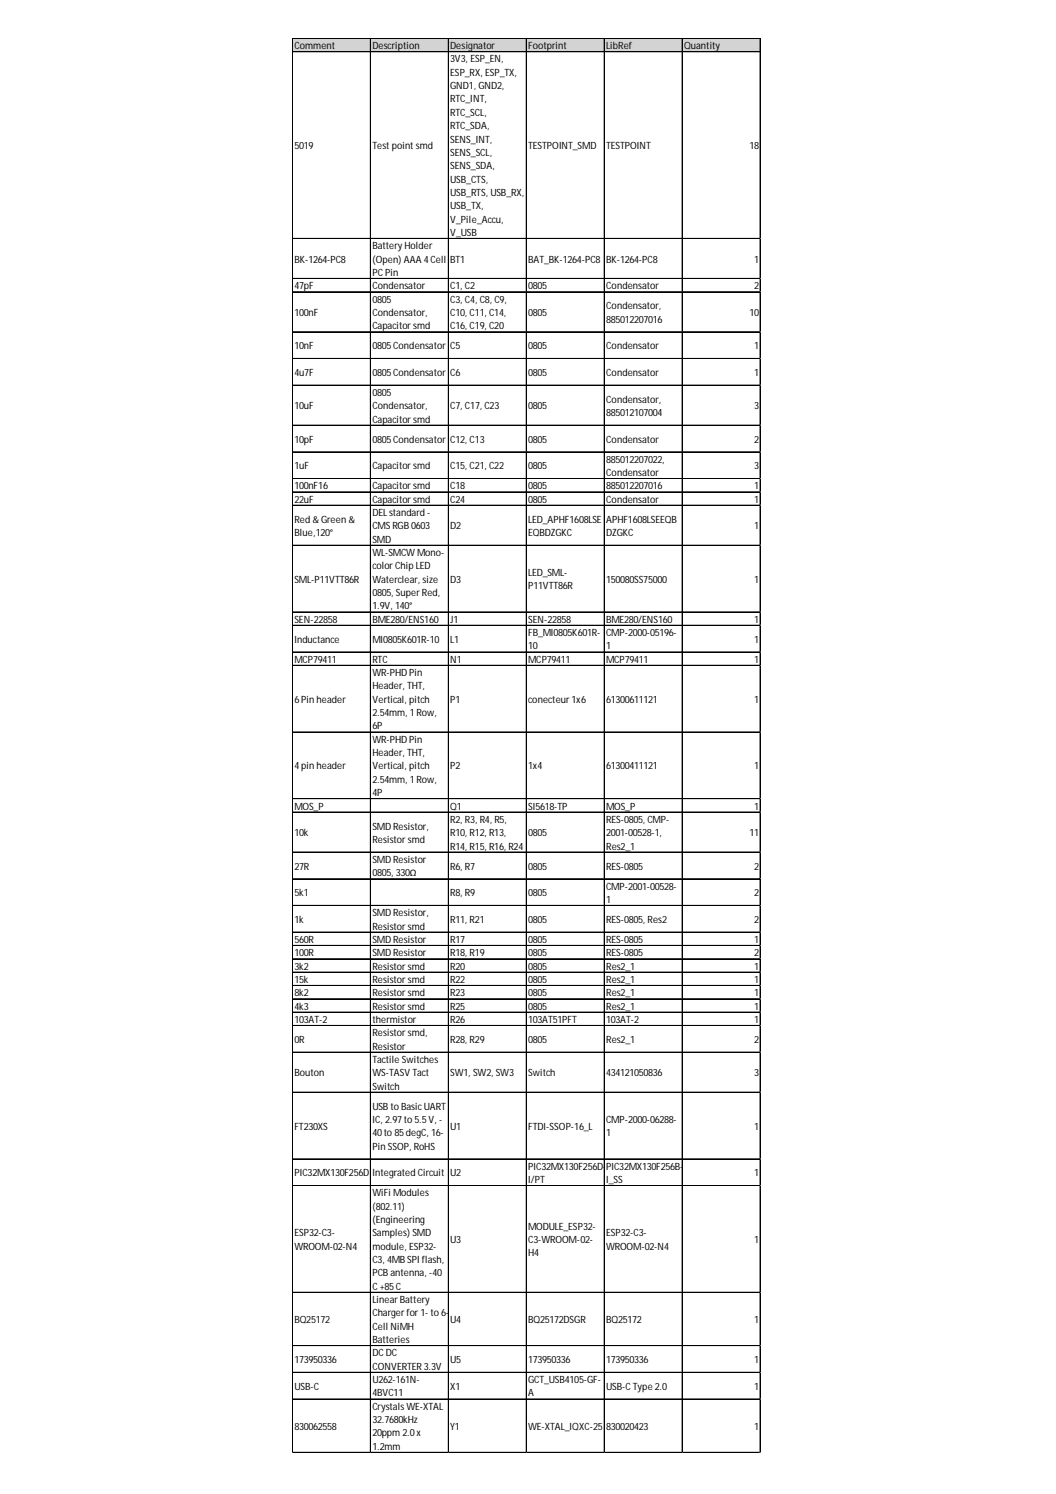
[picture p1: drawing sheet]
<svg xmlns="http://www.w3.org/2000/svg" width="210mm" height="297mm" viewBox="0 0 210 297" stroke-linecap="round" stroke-linejoin="round" font-family="sans-serif">
<defs><g id="words">
<g font-size="2">
<text x="58.5" y="9.8">Comment</text>
<text x="74" y="9.8">Description</text>
<text x="89.5" y="9.8">Designator</text>
<text x="105" y="9.8">Footprint</text>
<text x="120.5" y="9.8">LibRef</text>
<text x="136" y="9.8">Quantity</text>
<text x="89.5" y="12.4">3V3, ESP_EN,</text>
<text x="89.5" y="15.1">ESP_RX, ESP_TX,</text>
<text x="89.5" y="17.7">GND1, GND2,</text>
<text x="89.5" y="20.4">RTC_INT,</text>
<text x="89.5" y="23">RTC_SCL,</text>
<text x="58.5" y="29.7">5019</text>
<text x="74" y="29.7">Test point smd</text>
<text x="89.5" y="25.7">RTC_SDA,</text>
<text x="89.5" y="28.3">SENS_INT,</text>
<text x="105" y="29.7">TESTPOINT_SMD</text>
<text x="120.5" y="29.7">TESTPOINT</text>
<text x="149" y="29.7">18</text>
<text x="89.5" y="31">SENS_SCL,</text>
<text x="89.5" y="33.6">SENS_SDA,</text>
<text x="89.5" y="36.3">USB_CTS,</text>
<text x="89.5" y="38.9">USB_RTS, USB_RX,</text>
<text x="89.5" y="41.6">USB_TX,</text>
<text x="89.5" y="44.2">V_Pile_Accu,</text>
<text x="89.5" y="46.9">V_USB</text>
<text x="58.5" y="52.2">BK-1264-PC8</text>
<text x="74" y="49.6">Battery Holder</text>
<text x="74" y="52.2">(Open) AAA 4Cell</text>
<text x="89.5" y="52.2">BT1</text>
<text x="105" y="52.2">BAT_BK-1264-PC8</text>
<text x="120.5" y="52.2">BK-1264-PC8</text>
<text x="149.9" y="52.2">1</text>
<text x="58.5" y="57.5">47pF</text>
<text x="74" y="54.9">PC Pin</text>
<text x="74" y="57.5">Condensator</text>
<text x="89.5" y="57.5">C1, C2</text>
<text x="105" y="57.5">0805</text>
<text x="120.5" y="57.5">Condensator</text>
<text x="149.9" y="57.5">2</text>
<text x="58.5" y="62.8">100nF</text>
<text x="74" y="60.2">0805</text>
<text x="74" y="62.8">Condensator,</text>
<text x="74" y="65.5">Capacitor smd</text>
<text x="89.5" y="60.2">C3, C4, C8, C9,</text>
<text x="89.5" y="62.8">C10, C11, C14,</text>
<text x="89.5" y="65.5">C16, C19, C20</text>
<text x="105" y="62.8">0805</text>
<text x="120.5" y="61.5">Condensator,</text>
<text x="120.5" y="64.1">885012207016</text>
<text x="149" y="62.8">10</text>
<text x="58.5" y="69.4">10nF</text>
<text x="74" y="69.4">0805Condensator</text>
<text x="89.5" y="69.4">C5</text>
<text x="105" y="69.4">0805</text>
<text x="120.5" y="69.4">Condensator</text>
<text x="149.9" y="69.4">1</text>
<text x="58.5" y="74.7">4u7F</text>
<text x="74" y="74.7">0805Condensator</text>
<text x="89.5" y="74.7">C6</text>
<text x="105" y="74.7">0805</text>
<text x="120.5" y="74.7">Condensator</text>
<text x="149.9" y="74.7">1</text>
<text x="58.5" y="81.4">10uF</text>
<text x="74" y="78.7">0805</text>
<text x="74" y="81.4">Condensator,</text>
<text x="89.5" y="81.4">C7, C17, C23</text>
<text x="105" y="81.4">0805</text>
<text x="120.5" y="80.1">Condensator,</text>
<text x="120.5" y="82.7">885012107004</text>
<text x="149.9" y="81.4">3</text>
<text x="58.5" y="88">10pF</text>
<text x="74" y="84">Capacitor smd</text>
<text x="74" y="88">0805Condensator</text>
<text x="89.5" y="88">C12, C13</text>
<text x="105" y="88">0805</text>
<text x="120.5" y="88">Condensator</text>
<text x="149.9" y="88">2</text>
<text x="58.5" y="93.3">1uF</text>
<text x="74" y="93.3">Capacitor smd</text>
<text x="89.5" y="93.3">C15, C21, C22</text>
<text x="105" y="93.3">0805</text>
<text x="120.5" y="92">885012207022,</text>
<text x="120.5" y="94.6">Condensator</text>
<text x="149.9" y="93.3">3</text>
<text x="58.5" y="97.3">100nF16</text>
<text x="58.5" y="99.9">22uF</text>
<text x="74" y="97.3">Capacitor smd</text>
<text x="74" y="99.9">Capacitor smd</text>
<text x="89.5" y="97.3">C18</text>
<text x="89.5" y="99.9">C24</text>
<text x="105" y="97.3">0805</text>
<text x="105" y="99.9">0805</text>
<text x="120.5" y="97.3">885012207016</text>
<text x="120.5" y="99.9">Condensator</text>
<text x="149.9" y="97.3">1</text>
<text x="149.9" y="99.9">1</text>
<text x="58.5" y="103.9">Red &amp; Green &amp;</text>
<text x="58.5" y="106.6">Blue,120°</text>
<text x="74" y="102.6">DELstandard -</text>
<text x="74" y="105.2">CMS RGB 0603</text>
<text x="74" y="107.9">SMD</text>
<text x="89.5" y="105.2">D2</text>
<text x="105" y="103.9">LED_APHF1608LSE</text>
<text x="105" y="106.6">EQBDZGKC</text>
<text x="120.5" y="103.9">APHF1608LSEEQB</text>
<text x="120.5" y="106.6">DZGKC</text>
<text x="149.9" y="105.2">1</text>
<text x="74" y="110.6">WL-SMCW Mono-</text>
<text x="74" y="113.2">color Chip LED</text>
<text x="58.5" y="115.9">SML-P11VTT86R</text>
<text x="74" y="115.9">Waterclear, size</text>
<text x="74" y="118.5">0805, Super Red,</text>
<text x="89.5" y="115.9">D3</text>
<text x="105" y="114.5">LED_SML-</text>
<text x="105" y="117.2">P11VTT86R</text>
<text x="120.5" y="115.9">150080SS75000</text>
<text x="149.9" y="115.9">1</text>
<text x="58.5" y="123.8">SEN-22858</text>
<text x="74" y="121.2">1.9V, 140°</text>
<text x="74" y="123.8">BME280/ENS160</text>
<text x="89.5" y="123.8">J1</text>
<text x="105" y="123.8">SEN-22858</text>
<text x="120.5" y="123.8">BME280/ENS160</text>
<text x="149.9" y="123.8">1</text>
<text x="58.5" y="127.8">Inductance</text>
<text x="58.5" y="131.8">MCP79411</text>
<text x="74" y="127.8">MI0805K601R-10</text>
<text x="74" y="131.8">RTC</text>
<text x="89.5" y="127.8">L1</text>
<text x="89.5" y="131.8">N1</text>
<text x="105" y="126.5">FB_MI0805K601R-</text>
<text x="105" y="129.1">10</text>
<text x="105" y="131.8">MCP79411</text>
<text x="120.5" y="126.5">CMP-2000-05196-</text>
<text x="120.5" y="129.1">1</text>
<text x="120.5" y="131.8">MCP79411</text>
<text x="149.9" y="127.8">1</text>
<text x="149.9" y="131.8">1</text>
<text x="74" y="134.4">WR-PHD Pin</text>
<text x="74" y="137.1">Header, THT,</text>
<text x="58.5" y="139.7">6Pin header</text>
<text x="74" y="139.7">Vertical, pitch</text>
<text x="74" y="142.4">2.54mm, 1Row,</text>
<text x="89.5" y="139.7">P1</text>
<text x="105" y="139.7">conecteur 1x6</text>
<text x="120.5" y="139.7">61300611121</text>
<text x="149.9" y="139.7">1</text>
<text x="74" y="145">6P</text>
<text x="74" y="147.7">WR-PHD Pin</text>
<text x="58.5" y="153">4pin header</text>
<text x="74" y="150.3">Header, THT,</text>
<text x="74" y="153">Vertical, pitch</text>
<text x="74" y="155.6">2.54mm, 1Row,</text>
<text x="89.5" y="153">P2</text>
<text x="105" y="153">1x4</text>
<text x="120.5" y="153">61300411121</text>
<text x="149.9" y="153">1</text>
<text x="58.5" y="160.9">MOS_P</text>
<text x="74" y="158.3">4P</text>
<text x="89.5" y="160.9">Q1</text>
<text x="105" y="160.9">SI5618-TP</text>
<text x="120.5" y="160.9">MOS_P</text>
<text x="149.9" y="160.9">1</text>
<text x="58.5" y="166.3">10k</text>
<text x="74" y="164.9">SMD Resistor,</text>
<text x="74" y="167.6">Resistor smd</text>
<text x="89.5" y="163.6">R2, R3, R4, R5,</text>
<text x="89.5" y="166.3">R10, R12, R13,</text>
<text x="105" y="166.3">0805</text>
<text x="120.5" y="163.6">RES-0805, CMP-</text>
<text x="120.5" y="166.3">2001-00528-1,</text>
<text x="149" y="166.3">11</text>
<text x="58.5" y="172.9">27R</text>
<text x="74" y="171.6">SMD Resistor</text>
<text x="89.5" y="168.9">R14, R15, R16, R24</text>
<text x="89.5" y="172.9">R6, R7</text>
<text x="105" y="172.9">0805</text>
<text x="120.5" y="168.9">Res2_1</text>
<text x="120.5" y="172.9">RES-0805</text>
<text x="149.9" y="172.9">2</text>
<text x="58.5" y="178.2">5k1</text>
<text x="74" y="174.2">0805, 330Ω</text>
<text x="89.5" y="178.2">R8, R9</text>
<text x="105" y="178.2">0805</text>
<text x="120.5" y="176.9">CMP-2001-00528-</text>
<text x="120.5" y="179.5">1</text>
<text x="149.9" y="178.2">2</text>
<text x="58.5" y="183.5">1k</text>
<text x="74" y="182.2">SMD Resistor,</text>
<text x="74" y="184.8">Resistor smd</text>
<text x="89.5" y="183.5">R11, R21</text>
<text x="105" y="183.5">0805</text>
<text x="120.5" y="183.5">RES-0805, Res2</text>
<text x="149.9" y="183.5">2</text>
<text x="58.5" y="187.5">560R</text>
<text x="58.5" y="190.1">100R</text>
<text x="74" y="187.5">SMD Resistor</text>
<text x="74" y="190.1">SMD Resistor</text>
<text x="89.5" y="187.5">R17</text>
<text x="89.5" y="190.1">R18, R19</text>
<text x="105" y="187.5">0805</text>
<text x="105" y="190.1">0805</text>
<text x="120.5" y="187.5">RES-0805</text>
<text x="120.5" y="190.1">RES-0805</text>
<text x="149.9" y="187.5">1</text>
<text x="149.9" y="190.1">2</text>
<text x="58.5" y="192.8">3k2</text>
<text x="58.5" y="195.4">15k</text>
<text x="74" y="192.8">Resistor smd</text>
<text x="74" y="195.4">Resistor smd</text>
<text x="89.5" y="192.8">R20</text>
<text x="89.5" y="195.4">R22</text>
<text x="105" y="192.8">0805</text>
<text x="105" y="195.4">0805</text>
<text x="120.5" y="192.8">Res2_1</text>
<text x="120.5" y="195.4">Res2_1</text>
<text x="149.9" y="192.8">1</text>
<text x="149.9" y="195.4">1</text>
<text x="58.5" y="198.1">8k2</text>
<text x="58.5" y="200.7">4k3</text>
<text x="58.5" y="203.4">103AT-2</text>
<text x="74" y="198.1">Resistor smd</text>
<text x="74" y="200.7">Resistor smd</text>
<text x="74" y="203.4">thermistor</text>
<text x="89.5" y="198.1">R23</text>
<text x="89.5" y="200.7">R25</text>
<text x="89.5" y="203.4">R26</text>
<text x="105" y="198.1">0805</text>
<text x="105" y="200.7">0805</text>
<text x="105" y="203.4">103AT51PFT</text>
<text x="120.5" y="198.1">Res2_1</text>
<text x="120.5" y="200.7">Res2_1</text>
<text x="120.5" y="203.4">103AT-2</text>
<text x="149.9" y="198.1">1</text>
<text x="149.9" y="200.7">1</text>
<text x="149.9" y="203.4">1</text>
<text x="58.5" y="207.4">0R</text>
<text x="74" y="206">Resistor smd,</text>
<text x="74" y="208.7">Resistor</text>
<text x="89.5" y="207.4">R28, R29</text>
<text x="105" y="207.4">0805</text>
<text x="120.5" y="207.4">Res2_1</text>
<text x="149.9" y="207.4">2</text>
<text x="58.5" y="214">Bouton</text>
<text x="74" y="211.3">Tactile Switches</text>
<text x="74" y="214">WS-TASV Tact</text>
<text x="89.5" y="214">SW1, SW2, SW3</text>
<text x="105" y="214">Switch</text>
<text x="120.5" y="214">434121050836</text>
<text x="149.9" y="214">3</text>
<text x="74" y="216.6">Switch</text>
<text x="74" y="220.6">USB to BasicUART</text>
<text x="58.5" y="224.6">FT230XS</text>
<text x="74" y="223.3">IC, 2.97to 5.5V, -</text>
<text x="74" y="225.9">40to 85degC, 16-</text>
<text x="89.5" y="224.6">U1</text>
<text x="105" y="224.6">FTDI-SSOP-16_L</text>
<text x="120.5" y="223.3">CMP-2000-06288-</text>
<text x="120.5" y="225.9">1</text>
<text x="149.9" y="224.6">1</text>
<text x="58.5" y="233.9">PIC32MX130F256D</text>
<text x="74" y="228.6">Pin SSOP, RoHS</text>
<text x="74" y="233.9">Integrated Circuit</text>
<text x="89.5" y="233.9">U2</text>
<text x="105" y="232.6">PIC32MX130F256D-</text>
<text x="120.5" y="232.6">PIC32MX130F256B-</text>
<text x="149.9" y="233.9">1</text>
<text x="74" y="237.9">WiFi Modules</text>
<text x="105" y="235.2">I/PT</text>
<text x="120.5" y="235.2">I_SS</text>
<text x="58.5" y="245.8">ESP32-C3-</text>
<text x="74" y="240.5">(802.11)</text>
<text x="74" y="243.2">(Engineering</text>
<text x="74" y="245.8">Samples) SMD</text>
<text x="105" y="244.5">MODULE_ESP32-</text>
<text x="120.5" y="245.8">ESP32-C3-</text>
<text x="58.5" y="248.5">WROOM-02-N4</text>
<text x="74" y="248.5">module, ESP32-</text>
<text x="74" y="251.1">C3, 4MB SPI flash,</text>
<text x="89.5" y="247.1">U3</text>
<text x="105" y="247.1">C3-WROOM-02-</text>
<text x="105" y="249.8">H4</text>
<text x="120.5" y="248.5">WROOM-02-N4</text>
<text x="149.9" y="247.1">1</text>
<text x="74" y="253.8">PCB antenna, -40</text>
<text x="74" y="256.4">C +85C</text>
<text x="58.5" y="263.1">BQ25172</text>
<text x="74" y="259.1">Linear Battery</text>
<text x="74" y="261.7">Charger for 1- to 6-</text>
<text x="89.5" y="263.1">U4</text>
<text x="105" y="263.1">BQ25172DSGR</text>
<text x="120.5" y="263.1">BQ25172</text>
<text x="149.9" y="263.1">1</text>
<text x="74" y="264.4">Cell NiMH</text>
<text x="74" y="267">Batteries</text>
<text x="74" y="269.7">DC DC</text>
<text x="58.5" y="271">173950336</text>
<text x="74" y="272.3">CONVERTER 3.3V</text>
<text x="74" y="275">U262-161N-</text>
<text x="89.5" y="271">U5</text>
<text x="105" y="271">173950336</text>
<text x="105" y="275">GCT_USB4105-GF-</text>
<text x="120.5" y="271">173950336</text>
<text x="149.9" y="271">1</text>
<text x="58.5" y="276.3">USB-C</text>
<text x="74" y="277.6">4BVC11</text>
<text x="74" y="280.3">CrystalsWE-XTAL</text>
<text x="89.5" y="276.3">X1</text>
<text x="105" y="277.6">A</text>
<text x="120.5" y="276.3">USB-C Type 2.0</text>
<text x="149.9" y="276.3">1</text>
<text x="58.5" y="284.3">830062558</text>
<text x="74" y="283">32.7680kHz</text>
<text x="74" y="285.6">20ppm 2.0x</text>
<text x="89.5" y="284.3">Y1</text>
<text x="105" y="284.3">WE-XTAL_IQXC-25</text>
<text x="120.5" y="284.3">830020423</text>
<text x="149.9" y="284.3">1</text>
<text x="74" y="288.3">1.2mm</text>
</g>
</g></defs>
<path d="M58.2 7.7h93.1v2.7h-93.1z" fill="#d3d3d3"/>
<g fill="none" stroke="#000" stroke-width=".2">
<path d="M58.1 7.6v281.3M58.2 7.6v281.3M58.3 7.6h92.9M58.3 7.7h92.9M58.3 10.3h92.9M73.6 7.7v281.2M73.7 7.7v281.2M89.1 7.7v281.2M89.2 7.7v281.2M104.6 7.7v281.2M104.7 7.7v281.2M120.1 7.7v281.2"/>
<path d="M120.2 7.7v281.2M135.6 7.7v281.2M151.1 7.7v281.2M58.3 47.4h92.9M58.3 47.5h92.9M58.3 55.3h92.9M58.3 55.4h92.9M58.3 58h92.9M58.3 58.1h92.9M58.3 66h92.9M58.3 71.3h92.9M58.3 76.6h92.9"/>
<path d="M58.3 84.5h92.9M58.3 84.6h92.9M58.3 89.8h92.9M58.3 89.9h92.9M58.3 95.1h92.9M58.3 95.2h92.9M58.3 97.8h92.9M58.3 97.9h92.9M58.3 100.4h92.9M58.3 100.5h92.9M58.3 108.4h92.9M58.3 108.5h92.9"/>
<path d="M58.3 121.7h92.9M58.3 124.3h92.9M58.3 124.4h92.9M58.3 129.6h92.9M58.3 129.7h92.9M58.3 132.3h92.9M58.3 145.5h92.9M58.3 145.6h92.9M58.3 158.8h92.9M58.3 158.9h92.9M58.3 161.4h92.9M58.3 161.5h92.9"/>
<path d="M58.3 169.4h92.9M58.3 169.5h92.9M58.3 174.7h92.9M58.3 174.8h92.9M58.3 180h92.9M58.3 180.1h92.9M58.3 185.3h92.9M58.3 185.4h92.9M58.3 188h92.9M58.3 190.6h92.9M58.3 190.7h92.9M58.3 193.3h92.9"/>
<path d="M58.3 195.9h92.9M58.3 196h92.9M58.3 198.6h92.9M58.3 201.2h92.9M58.3 201.3h92.9M58.3 203.9h92.9M58.3 209.2h92.9M58.3 217.1h92.9M58.3 217.2h92.9M58.3 230.4h92.9M58.3 230.5h92.9M58.3 235.7h92.9"/>
<path d="M58.3 235.8h92.9M58.3 256.9h92.9M58.3 257h92.9M58.3 267.5h92.9M58.3 267.6h92.9M58.3 272.8h92.9M58.3 272.9h92.9M58.3 278.1h92.9M58.3 278.2h92.9M58.3 288.8h92.9"/>
</g>
<path d="M58.1 288.9h.1" fill="none" stroke="#d4d4d4" stroke-width=".2"/>
<path d="M58.1 288.9h.2z" fill="#d4d4d4"/>
<path d="M73.6 288.9h.1" fill="none" stroke="#d4d4d4" stroke-width=".2"/>
<path d="M73.6 288.9h.1z" fill="#d4d4d4"/>
<path d="M89.1 288.9h.1" fill="none" stroke="#d4d4d4" stroke-width=".2"/>
<path d="M89.1 288.9h.1z" fill="#d4d4d4"/>
<path d="M104.6 288.9h.1" fill="none" stroke="#d4d4d4" stroke-width=".2"/>
<path d="M104.6 288.9h.1z" fill="#d4d4d4"/>
<path d="M120.1 288.9h.1" fill="none" stroke="#d4d4d4" stroke-width=".2"/>
<path d="M120.1 288.9h.1z" fill="#d4d4d4"/>
<path d="M135.6 288.9h.1" fill="none" stroke="#d4d4d4" stroke-width=".2"/>
<path d="M135.6 288.9h.1z" fill="#d4d4d4"/>
<path d="M151.1 288.9h.1" fill="none" stroke="#d4d4d4" stroke-width=".2"/>
<path d="M151.1 288.9h.1z" fill="#d4d4d4"/>
<path d="M151.2 47.4h.1" fill="none" stroke="#d4d4d4" stroke-width=".2"/>
<path d="M151.2 47.4l.1 .1z" fill="#d4d4d4"/>
<path d="M151.2 55.3h.1" fill="none" stroke="#d4d4d4" stroke-width=".2"/>
<path d="M151.2 55.3l.1 .2z" fill="#d4d4d4"/>
<path d="M151.2 58h.1" fill="none" stroke="#d4d4d4" stroke-width=".2"/>
<path d="M151.2 58l.1 .1z" fill="#d4d4d4"/>
<path d="M151.2 66h.1" fill="none" stroke="#d4d4d4" stroke-width=".2"/>
<path d="M151.2 66l.1 .1z" fill="#d4d4d4"/>
<path d="M151.2 71.3h.1" fill="none" stroke="#d4d4d4" stroke-width=".2"/>
<path d="M151.2 71.3l.1 .1z" fill="#d4d4d4"/>
<path d="M151.2 76.6h.1" fill="none" stroke="#d4d4d4" stroke-width=".2"/>
<path d="M151.2 76.6l.1 .1z" fill="#d4d4d4"/>
<path d="M151.2 84.5h.1" fill="none" stroke="#d4d4d4" stroke-width=".2"/>
<path d="M151.2 84.5l.1 .2z" fill="#d4d4d4"/>
<path d="M151.2 89.8h.1" fill="none" stroke="#d4d4d4" stroke-width=".2"/>
<path d="M151.2 89.8l.1 .2z" fill="#d4d4d4"/>
<path d="M151.2 95.1h.1" fill="none" stroke="#d4d4d4" stroke-width=".2"/>
<path d="M151.2 95.1l.1 .2z" fill="#d4d4d4"/>
<path d="M151.2 97.8h.1" fill="none" stroke="#d4d4d4" stroke-width=".2"/>
<path d="M151.2 97.8l.1 .1z" fill="#d4d4d4"/>
<path d="M151.2 100.4h.1" fill="none" stroke="#d4d4d4" stroke-width=".2"/>
<path d="M151.2 100.4l.1 .2z" fill="#d4d4d4"/>
<path d="M151.2 108.4h.1" fill="none" stroke="#d4d4d4" stroke-width=".2"/>
<path d="M151.2 108.4l.1 .1z" fill="#d4d4d4"/>
<path d="M151.2 121.7h.1" fill="none" stroke="#d4d4d4" stroke-width=".2"/>
<path d="M151.2 121.7l.1 .1z" fill="#d4d4d4"/>
<path d="M151.2 124.3h.1" fill="none" stroke="#d4d4d4" stroke-width=".2"/>
<path d="M151.2 124.3l.1 .1z" fill="#d4d4d4"/>
<path d="M151.2 129.6h.1" fill="none" stroke="#d4d4d4" stroke-width=".2"/>
<path d="M151.2 129.6l.1 .1z" fill="#d4d4d4"/>
<path d="M151.2 132.3h.1" fill="none" stroke="#d4d4d4" stroke-width=".2"/>
<path d="M151.2 132.3l.1 .1z" fill="#d4d4d4"/>
<path d="M151.2 145.5h.1" fill="none" stroke="#d4d4d4" stroke-width=".2"/>
<path d="M151.2 145.5l.1 .2z" fill="#d4d4d4"/>
<path d="M151.2 158.8h.1" fill="none" stroke="#d4d4d4" stroke-width=".2"/>
<path d="M151.2 158.8l.1 .1z" fill="#d4d4d4"/>
<path d="M151.2 161.4h.1" fill="none" stroke="#d4d4d4" stroke-width=".2"/>
<path d="M151.2 161.4l.1 .2z" fill="#d4d4d4"/>
<path d="M151.2 169.4h.1" fill="none" stroke="#d4d4d4" stroke-width=".2"/>
<path d="M151.2 169.4l.1 .1z" fill="#d4d4d4"/>
<path d="M151.2 174.7h.1" fill="none" stroke="#d4d4d4" stroke-width=".2"/>
<path d="M151.2 174.7l.1 .1z" fill="#d4d4d4"/>
<path d="M151.2 180h.1" fill="none" stroke="#d4d4d4" stroke-width=".2"/>
<path d="M151.2 180l.1 .1z" fill="#d4d4d4"/>
<path d="M151.2 185.3h.1" fill="none" stroke="#d4d4d4" stroke-width=".2"/>
<path d="M151.2 185.3l.1 .1z" fill="#d4d4d4"/>
<path d="M151.2 188h.1" fill="none" stroke="#d4d4d4" stroke-width=".2"/>
<path d="M151.2 188l.1 .1z" fill="#d4d4d4"/>
<path d="M151.2 190.6h.1" fill="none" stroke="#d4d4d4" stroke-width=".2"/>
<path d="M151.2 190.6l.1 .1z" fill="#d4d4d4"/>
<path d="M151.2 193.3h.1" fill="none" stroke="#d4d4d4" stroke-width=".2"/>
<path d="M151.2 193.3l.1 .1z" fill="#d4d4d4"/>
<path d="M151.2 195.9h.1" fill="none" stroke="#d4d4d4" stroke-width=".2"/>
<path d="M151.2 195.9l.1 .2z" fill="#d4d4d4"/>
<path d="M151.2 198.6h.1" fill="none" stroke="#d4d4d4" stroke-width=".2"/>
<path d="M151.2 198.6l.1 .1z" fill="#d4d4d4"/>
<path d="M151.2 201.2h.1" fill="none" stroke="#d4d4d4" stroke-width=".2"/>
<path d="M151.2 201.2l.1 .2z" fill="#d4d4d4"/>
<path d="M151.2 203.9h.1" fill="none" stroke="#d4d4d4" stroke-width=".2"/>
<path d="M151.2 203.9l.1 .1z" fill="#d4d4d4"/>
<path d="M151.2 209.2h.1" fill="none" stroke="#d4d4d4" stroke-width=".2"/>
<path d="M151.2 209.2l.1 .1z" fill="#d4d4d4"/>
<path d="M151.2 217.1h.1" fill="none" stroke="#d4d4d4" stroke-width=".2"/>
<path d="M151.2 217.1l.1 .2z" fill="#d4d4d4"/>
<path d="M151.2 230.4h.1" fill="none" stroke="#d4d4d4" stroke-width=".2"/>
<path d="M151.2 230.4l.1 .1z" fill="#d4d4d4"/>
<path d="M151.2 235.7h.1" fill="none" stroke="#d4d4d4" stroke-width=".2"/>
<path d="M151.2 235.7l.1 .1z" fill="#d4d4d4"/>
<path d="M151.2 256.9h.1" fill="none" stroke="#d4d4d4" stroke-width=".2"/>
<path d="M151.2 256.9l.1 .2z" fill="#d4d4d4"/>
<path d="M151.2 267.5h.1" fill="none" stroke="#d4d4d4" stroke-width=".2"/>
<path d="M151.2 267.5l.1 .2z" fill="#d4d4d4"/>
<path d="M151.2 272.8h.1" fill="none" stroke="#d4d4d4" stroke-width=".2"/>
<path d="M151.2 272.8l.1 .2z" fill="#d4d4d4"/>
<path d="M151.2 278.1h.1" fill="none" stroke="#d4d4d4" stroke-width=".2"/>
<path d="M151.2 278.1l.1 .2z" fill="#d4d4d4"/>
<path d="M151.2 288.8h.1" fill="none" stroke="#d4d4d4" stroke-width=".2"/>
<path d="M151.2 288.8l.1 .1z" fill="#d4d4d4"/>
<use href="#words"/>
</svg>
